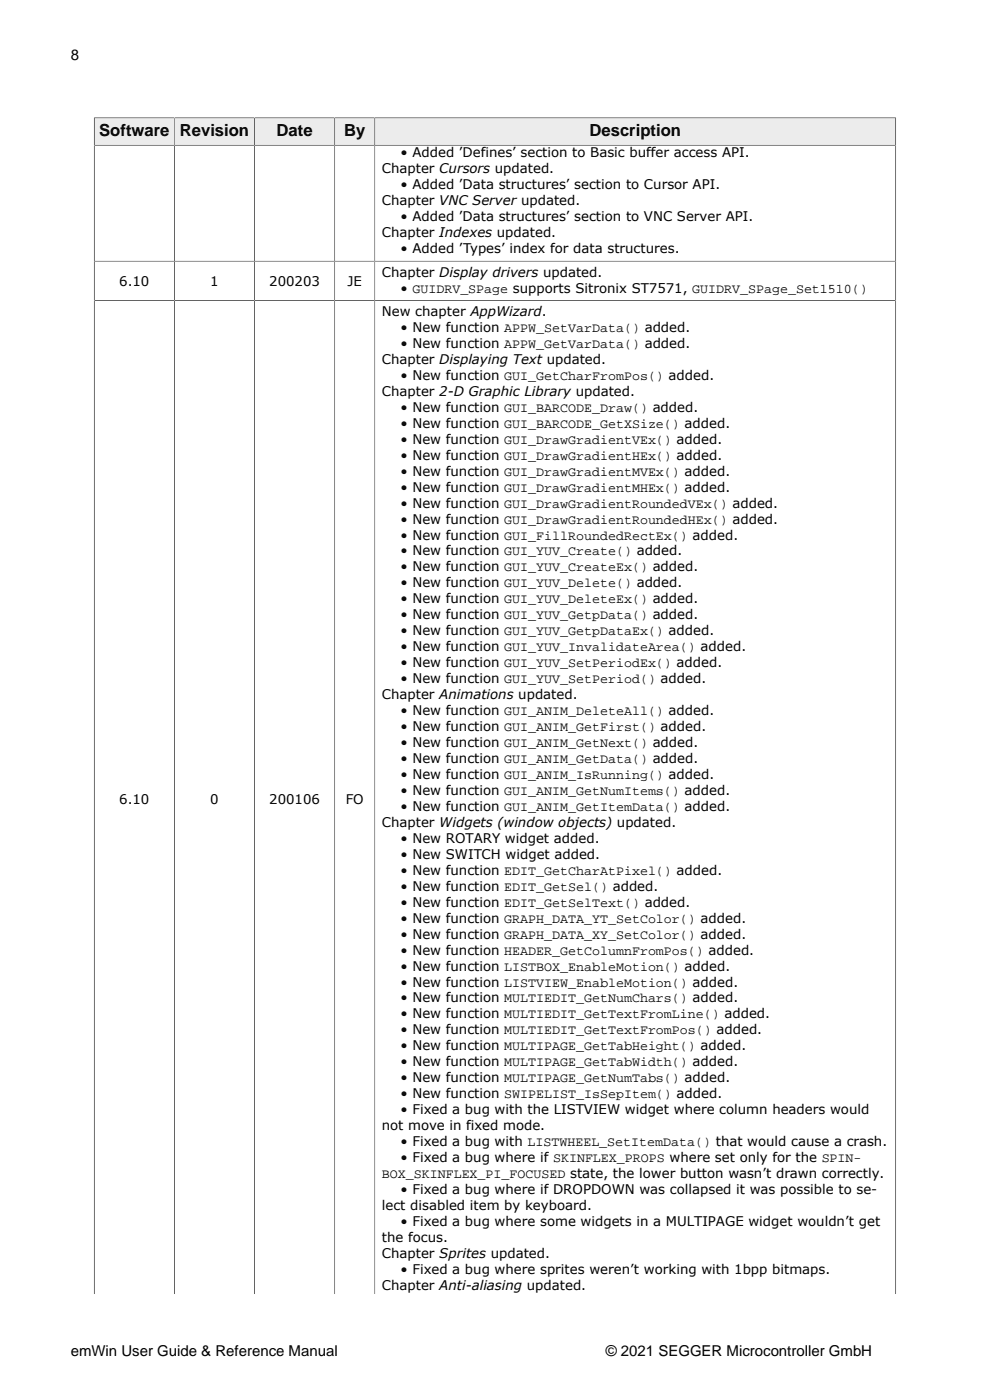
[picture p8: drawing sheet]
<svg xmlns="http://www.w3.org/2000/svg" width="210mm" height="297mm" viewBox="0 0 210 297" stroke-linecap="round" stroke-linejoin="round" font-family="sans-serif">
<defs><g id="words">
<g font-size="3.5">
<text x="21.1" y="28.8">Software</text>
<text x="38.1" y="28.8">Revision</text>
<text x="58.7" y="28.8">Date</text>
<text x="73" y="28.8">By</text>
<text x="125" y="28.8">Description</text>
</g>
<g font-size="3.2">
<text x="15" y="12.7">8</text>
<text x="15" y="287.7">emWin User Guide &amp; Reference Manual</text>
<text x="128.5" y="287.7">© 2021 SEGGER Microcontroller GmbH</text>
</g>
<g font-size="2.8">
<text x="85" y="33.4">• Added ’Defines’ section to Basic buffer access API.</text>
<text x="81" y="36.8">Chapter Cursors updated.</text>
<text x="85" y="40.2">• Added ’Data structures’ section to Cursor API.</text>
<text x="81" y="43.5">Chapter VNC Server updated.</text>
<text x="85" y="46.9">• Added ’Data structures’ section to VNC Server API.</text>
<text x="81" y="50.3">Chapter Indexes updated.</text>
<text x="85" y="53.7">• Added ’Types’ index for data structures.</text>
<text x="81" y="58.7">Chapter Display drivers updated.</text>
<text x="25.3" y="60.6">6.10</text>
<text x="44.6" y="60.6">1</text>
<text x="57.1" y="60.6">200203</text>
<text x="73.7" y="60.6">JE</text>
<text x="85" y="62.1">• GUIDRV_SPage supports Sitronix ST7571, GUIDRV_SPage_Set1510()</text>
<text x="81" y="67">New chapter AppWizard.</text>
<text x="85" y="70.4">• New function APPW_SetVarData() added.</text>
<text x="81" y="77.2">Chapter Displaying Text updated.</text>
<text x="85" y="73.8">• New function APPW_GetVarData() added.</text>
<text x="81" y="84">Chapter 2-D Graphic Library updated.</text>
<text x="85" y="80.6">• New function GUI_GetCharFromPos() added.</text>
<text x="85" y="87.4">• New function GUI_BARCODE_Draw() added.</text>
<text x="85" y="90.8">• New function GUI_BARCODE_GetXSize() added.</text>
<text x="85" y="94.1">• New function GUI_DrawGradientVEx() added.</text>
<text x="85" y="97.5">• New function GUI_DrawGradientHEx() added.</text>
<text x="85" y="100.9">• New function GUI_DrawGradientMVEx() added.</text>
<text x="85" y="104.3">• New function GUI_DrawGradientMHEx() added.</text>
<text x="85" y="107.7">• New function GUI_DrawGradientRoundedVEx() added.</text>
<text x="85" y="111.1">• New function GUI_DrawGradientRoundedHEx() added.</text>
<text x="85" y="114.5">• New function GUI_FillRoundedRectEx() added.</text>
<text x="85" y="117.8">• New function GUI_YUV_Create() added.</text>
<text x="85" y="121.2">• New function GUI_YUV_CreateEx() added.</text>
<text x="85" y="124.6">• New function GUI_YUV_Delete() added.</text>
<text x="85" y="128">• New function GUI_YUV_DeleteEx() added.</text>
<text x="85" y="131.4">• New function GUI_YUV_GetpData() added.</text>
<text x="85" y="134.8">• New function GUI_YUV_GetpDataEx() added.</text>
<text x="85" y="138.2">• New function GUI_YUV_InvalidateArea() added.</text>
<text x="85" y="141.6">• New function GUI_YUV_SetPeriodEx() added.</text>
<text x="81" y="148.3">Chapter Animations updated.</text>
<text x="85" y="144.9">• New function GUI_YUV_SetPeriod() added.</text>
<text x="85" y="151.7">• New function GUI_ANIM_DeleteAll() added.</text>
<text x="85" y="155.1">• New function GUI_ANIM_GetFirst() added.</text>
<text x="85" y="158.5">• New function GUI_ANIM_GetNext() added.</text>
<text x="85" y="161.9">• New function GUI_ANIM_GetData() added.</text>
<text x="85" y="165.3">• New function GUI_ANIM_IsRunning() added.</text>
<text x="25.3" y="170.5">6.10</text>
<text x="44.6" y="170.5">0</text>
<text x="57.1" y="170.5">200106</text>
<text x="73.3" y="170.5">FO</text>
<text x="85" y="168.6">• New function GUI_ANIM_GetNumItems() added.</text>
<text x="85" y="172">• New function GUI_ANIM_GetItemData() added.</text>
<text x="81" y="175.4">Chapter Widgets (window objects) updated.</text>
<text x="85" y="178.8">• New ROTARY widget added.</text>
<text x="85" y="182.2">• New SWITCH widget added.</text>
<text x="85" y="185.6">• New function EDIT_GetCharAtPixel() added.</text>
<text x="85" y="189">• New function EDIT_GetSel() added.</text>
<text x="85" y="192.4">• New function EDIT_GetSelText() added.</text>
<text x="85" y="195.7">• New function GRAPH_DATA_YT_SetColor() added.</text>
<text x="85" y="199.1">• New function GRAPH_DATA_XY_SetColor() added.</text>
<text x="85" y="202.5">• New function HEADER_GetColumnFromPos() added.</text>
<text x="85" y="205.9">• New function LISTBOX_EnableMotion() added.</text>
<text x="85" y="209.3">• New function LISTVIEW_EnableMotion() added.</text>
<text x="85" y="212.7">• New function MULTIEDIT_GetNumChars() added.</text>
<text x="85" y="216.1">• New function MULTIEDIT_GetTextFromLine() added.</text>
<text x="85" y="219.4">• New function MULTIEDIT_GetTextFromPos() added.</text>
<text x="85" y="222.8">• New function MULTIPAGE_GetTabHeight() added.</text>
<text x="85" y="226.2">• New function MULTIPAGE_GetTabWidth() added.</text>
<text x="85" y="229.6">• New function MULTIPAGE_GetNumTabs() added.</text>
<text x="85" y="233">• New function SWIPELIST_IsSepItem() added.</text>
<text x="81" y="239.8">not move in fixed mode.</text>
<text x="85" y="236.4">• Fixed a bug with the LISTVIEW widget where column headers would</text>
<text x="85" y="243.2">• Fixed a bug with LISTWHEEL_SetItemData() that would cause a crash.</text>
<text x="81" y="249.9">BOX_SKINFLEX_PI_FOCUSED state, the lower button wasn’t drawn correctly.</text>
<text x="85" y="246.5">• Fixed a bug where if SKINFLEX_PROPS where set only for the SPIN-</text>
<text x="81" y="256.7">lect disabled item by keyboard.</text>
<text x="85" y="253.3">• Fixed a bug where if DROPDOWN was collapsed it was possible to se-</text>
<text x="81" y="263.5">the focus.</text>
<text x="85" y="260.1">• Fixed a bug where some widgets in a MULTIPAGE widget wouldn’t get</text>
<text x="81" y="266.9">Chapter Sprites updated.</text>
<text x="81" y="273.6">Chapter Anti-aliasing updated.</text>
<text x="85" y="270.2">• Fixed a bug where sprites weren’t working with 1bpp bitmaps.</text>
</g>
</g></defs>
<path d="M20.1 25.1h16.8v5.6h-16.8z" fill="#ececee"/>
<path d="M20 24.9v5.9h17v-5.8h-17.1" fill="none" stroke="#000" stroke-width=".21"/>
<path d="M37.1 25.1h16.8v5.6h-16.8z" fill="#ececee"/>
<path d="M37 25h17v5.8h-17z" fill="none" stroke="#000" stroke-width=".21"/>
<path d="M54.1 25.1h16.8v5.6h-16.8z" fill="#ececee"/>
<path d="M54 25h17v5.8h-17z" fill="none" stroke="#000" stroke-width=".21"/>
<path d="M71.1 25.1h8.3v5.6h-8.3z" fill="#ececee"/>
<path d="M71 25h8.5v5.8h-8.5z" fill="none" stroke="#000" stroke-width=".21"/>
<path d="M79.6 25.1h110.3v5.6h-110.3z" fill="#ececee"/>
<path d="M37 30.8v243.7M54 30.8v243.7M71 30.8v243.7M190 24.9v249.6M190 30.8h-170v243.7M190.1 25h-110.6v249.5M20 55.4h170M20 63.8h170" fill="none" stroke="#000" stroke-width=".21"/>
<use href="#words"/>
</svg>
